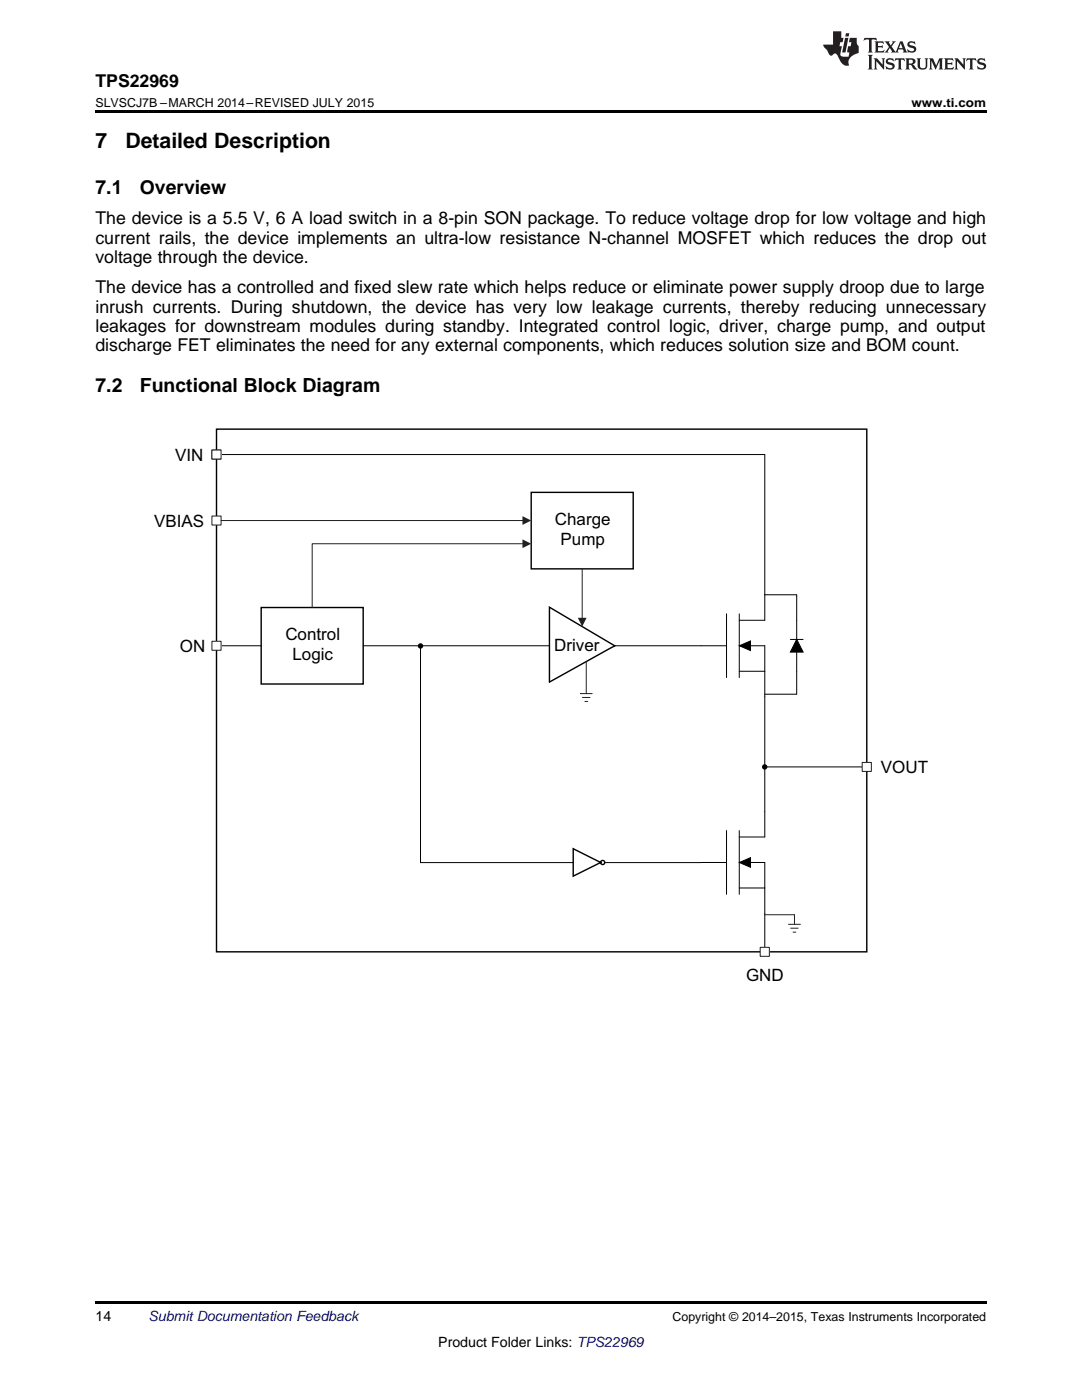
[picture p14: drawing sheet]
<svg xmlns="http://www.w3.org/2000/svg" width="216mm" height="279mm" viewBox="0 0 216 279" stroke-linecap="round" stroke-linejoin="round" font-family="sans-serif">
<defs><g id="words">
<g font-size="4.2">
<text x="19" y="29.6">7</text>
<text x="25" y="29.6">Detailed Description</text>
</g>
<g font-size="3.9">
<text x="19" y="38.8">7.1</text>
<text x="27.9" y="38.8">Overview</text>
<text x="19" y="78.2">7.2</text>
<text x="27.9" y="78.2">Functional Block Diagram</text>
</g>
<g font-size="3.5">
<text x="19" y="17.3">TPS22969</text>
<text x="19" y="44.8">The device is a 5.5 V, 6 A load switch in a 8-pin SON package. To reduce voltage drop for low voltage and high</text>
<text x="19" y="48.6">current rails, the device implements an ultra-low resistance N-channel MOSFET which reduces the drop out</text>
<text x="19" y="52.5">voltage through the device.</text>
<text x="19" y="58.5">The device has a controlled and fixed slew rate which helps reduce or eliminate power supply droop due to large</text>
<text x="19" y="62.4">inrush currents. During shutdown, the device has very low leakage currents, thereby reducing unnecessary</text>
<text x="19" y="66.3">leakages for downstream modules during standby. Integrated control logic, driver, charge pump, and output</text>
<text x="19" y="70.1">discharge FET eliminates the need for any external components, which reduces solution size and BOM count.</text>
</g>
<g font-size="3.4">
<text x="34.9" y="91.9">VIN</text>
<text x="30.8" y="105.1">VBIAS</text>
<text x="110.7" y="104.8">Charge</text>
<text x="111.9" y="108.8">Pump</text>
<text x="35.9" y="130.1">ON</text>
<text x="56.9" y="127.7">Control</text>
<text x="58.4" y="131.8">Logic</text>
<text x="110.6" y="129.8">Driver</text>
<text x="175.8" y="154.3">VOUT</text>
<text x="148.9" y="195.9">GND</text>
</g>
<g font-size="2.8">
<text x="19" y="263.6">14</text>
<text x="87.5" y="268.9">Product Folder Links: TPS22969</text>
</g>
<text font-size="2.8" fill="#0000c8" x="29.6" y="263.6">Submit Documentation Feedback</text>
<g font-size="2.5">
<text x="19" y="21.4">SLVSCJ7B –MARCH 2014–REVISED JULY 2015</text>
<text x="181.9" y="21.4">www.ti.com</text>
<text x="134.2" y="263.6">Copyright © 2014–2015, Texas Instruments Incorporated</text>
</g>
</g></defs>
<path d="M19 259.7h177.8v.5h-177.8z" fill="#000"/>
<path d="M43.2 85.6h129.8v104.4h-129.8z" fill-rule="evenodd" fill="#fff"/>
<path d="M43.2 85.6h129.8v104.4h-129.8z" fill="none" stroke="#000" stroke-width=".28"/>
<path d="M152.6 118.7v5.1h-5.1M139.9 128.9h5.1M145 122.5v12.7M147.5 122.5v12.7M147.5 128.9h5.1M147.5 134h5.1v5.1M147.5 128.9l2.3-1v1.9zM157.7 127.6h2.6M159 127.6l1.3 2.5h-2.6zM159 123.8v3.8M159 130.1v3.9" fill="none" stroke="#000" stroke-width=".2"/>
<path d="M147.5 128.9l2.3-1v1.9zM159 127.6l1.3 2.5h-2.6z" fill="#000"/>
<path d="M52.1 121.2h20.4v15.3h-20.4z" fill-rule="evenodd" fill="#fff"/>
<path d="M52.1 121.2h20.4v15.3h-20.4zM109.6 121.2l13.1 7.7-13.1 7.2z" fill="none" stroke="#000" stroke-width=".28"/>
<g fill="none" stroke="#000" stroke-width=".2">
<path d="M43.2 90.7h109.4v28h6.4M159 118.7v5.1M43.2 128.9h8.9M72.5 128.9h37.1M83.9 128.9v43.2h61.1M122.7 128.9h17.2M152.6 138.5h6.4M152.6 128.9v5.1M152.6 139.1v27.9h-5.1M159 134v4.5M152.6 153.1h20.4M145 165.8v12.7"/>
<path d="M147.5 172.1h5.1v17.9M147.5 165.8v12.7M147.5 177.2h5.1M147.5 172.1l2.3-.9v1.9z"/>
</g>
<g fill="#000">
<path d="M147.5 172.1l2.3-.9v1.9z"/>
<circle cx="83.9" cy="128.9" r=".54"/>
<circle cx="152.6" cy="153.1" r=".54"/>
</g>
<path d="M119.9 172.1a.41 .41 0 0 0 .8 0 .41 .41 0 0 0-.8 0zM114.4 169.4l5.5 2.7-5.5 2.8z" fill-rule="evenodd" fill="#fff"/>
<g fill="none" stroke="#000" stroke-width=".28">
<path d="M114.4 169.4l5.5 2.7-5.5 2.8z"/>
<circle cx="120.3" cy="172.1" r=".41"/>
</g>
<path d="M42.3 89.8h1.8v1.8h-1.8z" fill-rule="evenodd" fill="#fff"/>
<path d="M42.3 89.8h1.8v1.8h-1.8z" fill="none" stroke="#231f20" stroke-width=".2"/>
<path d="M42.3 89.8h1.8v1.8h-1.8z" fill-rule="evenodd" fill="#fff"/>
<path d="M42.3 89.8h1.8v1.8h-1.8z" fill="none" stroke="#231f20" stroke-width=".2"/>
<path d="M42.3 103h1.8v1.8h-1.8z" fill-rule="evenodd" fill="#fff"/>
<path d="M42.3 103h1.8v1.8h-1.8z" fill="none" stroke="#231f20" stroke-width=".2"/>
<path d="M42.3 128h1.8v1.8h-1.8z" fill-rule="evenodd" fill="#fff"/>
<path d="M42.3 128h1.8v1.8h-1.8z" fill="none" stroke="#231f20" stroke-width=".2"/>
<path d="M151.7 189.1h1.8v1.8h-1.8z" fill-rule="evenodd" fill="#fff"/>
<path d="M151.7 189.1h1.8v1.8h-1.8z" fill="none" stroke="#231f20" stroke-width=".2"/>
<path d="M172 152.2h1.9v1.8h-1.9z" fill-rule="evenodd" fill="#fff"/>
<path d="M172 152.2h1.9v1.8h-1.9zM152.6 182.6h5.9" fill="none" stroke="#231f20" stroke-width=".2"/>
<path d="M106 98.3h20.3v15.2h-20.3z" fill-rule="evenodd" fill="#fff"/>
<path d="M106 98.3h20.3v15.2h-20.3z" fill="none" stroke="#000" stroke-width=".28"/>
<path d="M116.2 113.5v9.9" fill="none" stroke="#231f20" stroke-width=".2"/>
<path d="M115.3 123.3h1.7l-.8 1.7z" fill="#231f20"/>
<path d="M44.1 103.9h60.2" fill="none" stroke="#231f20" stroke-width=".2"/>
<path d="M104.3 103l1.7 .9-1.7 .9z" fill="#231f20"/>
<path d="M104.3 108.5h-42v12.8" fill="none" stroke="#231f20" stroke-width=".2"/>
<path d="M104.3 107.6l1.7 .9-1.7 .9z" fill="#231f20"/>
<path d="M115.7 138.4h2.5M116.2 139.2h1.6M116.6 140h.7M117 132v6.4M157.3 184.5h2.5M157.7 185.2h1.6M158.2 186h.7M158.5 182.6v1.9" fill="none" stroke="#231f20" stroke-width=".2"/>
<path d="M19 22h177.8v.5h-177.8z" fill="#000"/>
<g fill="#231f20">
<path d="M172.5 7.6l-.1 .5 .4-.2h.6v.1v2.1l-.2 .4h.9l-.2-.4v-2.1l.1-.1h.5l.5 .2-.2-.5zM174.5 8.3l.2 .3v1.5l-.2 .4h1.8l.2-.6a1.04 1.04 0 0 1-1.3 .2v-.7h.6l.3 .2v-.6l-.3 .2h-.6v-.6l.8-.1 .4 .3-.2-.5zM176.5 8.3l.9 1.1-.9 1.1h.8l-.2-.2 .4-.7 .5 .7-.2 .2h1.5l-.2-.2 .2-.4h.9l.1 .4-.2 .2h1l-.3-.3-.7-1.9h-.5l-.9 2-.8-1 .9-1h-.8l.1 .3-.4 .5-.3-.6 .1-.2zM179.7 8.6l.4 1h-.7zM181.3 8.4a.63 .63 0 0 0-.2 .7 .63 .63 0 0 0 .6 .4l.6 .2 .1 .2a.75 .75 0 0 1-.7 .4 .75 .75 0 0 1-.6-.5l.1 .7 .1-.1a1.11 1.11 0 0 0 1.5-.6 1.13 1.13 0 0 0-1.2-.8l-.1-.4a1.04 1.04 0 0 1 1.2 .2l-.2-.5-.2 .1-.4-.2zM173.2 10.9l.2 .4v2.2l-.2 .4h1l-.3-.4v-2.2l.3-.4zM174.3 11.6l.3 .4v1.5l-.3 .4h.8l-.2-.4v-1.3l1.5 1.7v-1.9l.2-.4h-.7l.2 .4v.9l-1.1-1.3zM177 11.8a.62 .62 0 0 0-.2 .7 .62 .62 0 0 0 .6 .4l.6 .1 .1 .3a.76 .76 0 0 1-.7 .3 .76 .76 0 0 1-.7-.4l.2 .7 .1-.1a1.11 1.11 0 0 0 1.5-.6 1.13 1.13 0 0 0-1.2-.8l-.1-.4a1.04 1.04 0 0 1 1.2 .2l-.2-.6-.2 .1-.5-.1zM178.7 11.6l-.2 .6a.61 .61 0 0 1 .8-.3v1.6l-.2 .4h.9l-.2-.4v-1.6a.63 .63 0 0 1 .7 .3l-.1-.6zM180.6 11.6l.3 .4v1.5l-.3 .4h1l-.2-.2-.1-.8 .6 .2a.76 .76 0 0 0 1.2 .7l-1-1a.58 .58 0 0 0 .6-.5 .58 .58 0 0 0-.5-.6zM181.4 11.9h.1a.45 .45 0 0 1 .5 .1 .45 .45 0 0 1 .1 .5l-.8 .2zM182.9 11.6l.2 .2a2.17 2.17 0 0 0 .3 1.9 .99 .99 0 0 0 1.6-.6v-1.1l.2-.4h-.7l.2 .2a1.92 1.92 0 0 1-.2 1.8 .6 .6 0 0 1-.9-.5v-1.1l.2-.4zM185.4 11.6l.2 .4v1.5l-.2 .4h.7l-.2-.4v-1.4l.8 1.8 .8-1.8v1.4l-.2 .4h.9l-.2-.4v-1.5l.2-.4h-.8l-.6 1.5-.6-1.5zM188.4 11.6l.2 .4v1.5l-.2 .4h1.8l.1-.6a1.04 1.04 0 0 1-1.2 .1v-.6h.5l.4 .2v-.6l-.4 .2h-.5v-.7h.8l.3 .3-.1-.6zM190.5 11.6l.2 .4v1.5l-.2 .4h.7l-.2-.4v-1.3l1.5 1.7v-1.9l.2-.4h-.7l.2 .4v.9l-1.1-1.3zM192.9 11.6l-.1 .6a.61 .61 0 0 1 .7-.3l.1 1.6-.3 .4h1l-.3-.4 .1-1.6a.63 .63 0 0 1 .7 .3l-.1-.6zM195.2 11.8a.62 .62 0 0 0-.2 .7 .62 .62 0 0 0 .6 .4l.6 .1 .1 .3a.76 .76 0 0 1-.7 .3 .76 .76 0 0 1-.6-.4l.1 .7 .1-.1a1.11 1.11 0 0 0 1.6-.6 1.13 1.13 0 0 0-1.3-.8l-.1-.4a1.04 1.04 0 0 1 1.2 .2l-.1-.6-.2 .1-.5-.1z"/>
<path d="M166.2 6.3v2.6h-1.9v.4l.8 .9a.91 .91 0 0 0 1 .8 .56 .56 0 0 1 .5-.3 .56 .56 0 0 1 .5 .3l.4 .8a1.53 1.53 0 0 0 1.9 1.2 1.54 1.54 0 0 1 1-2.1l.9-.3v-1.4a1.52 1.52 0 0 1-.4-1.6h-1.3l-.2 .8h.5l-.2 .8h-.5l-.1 1v.2l.4 .1-.2 .8a1.93 1.93 0 0 1-1.6-.3l.3-1.8h-.5l.2-.8h.4l.2-.8h-.4v-1.3zM168.6 7.6l-.6 2.9h.7l.6-2.9zM168.8 6.6l-.1 .7h.6l.2-.7z"/>
</g>
<use href="#words"/>
</svg>
